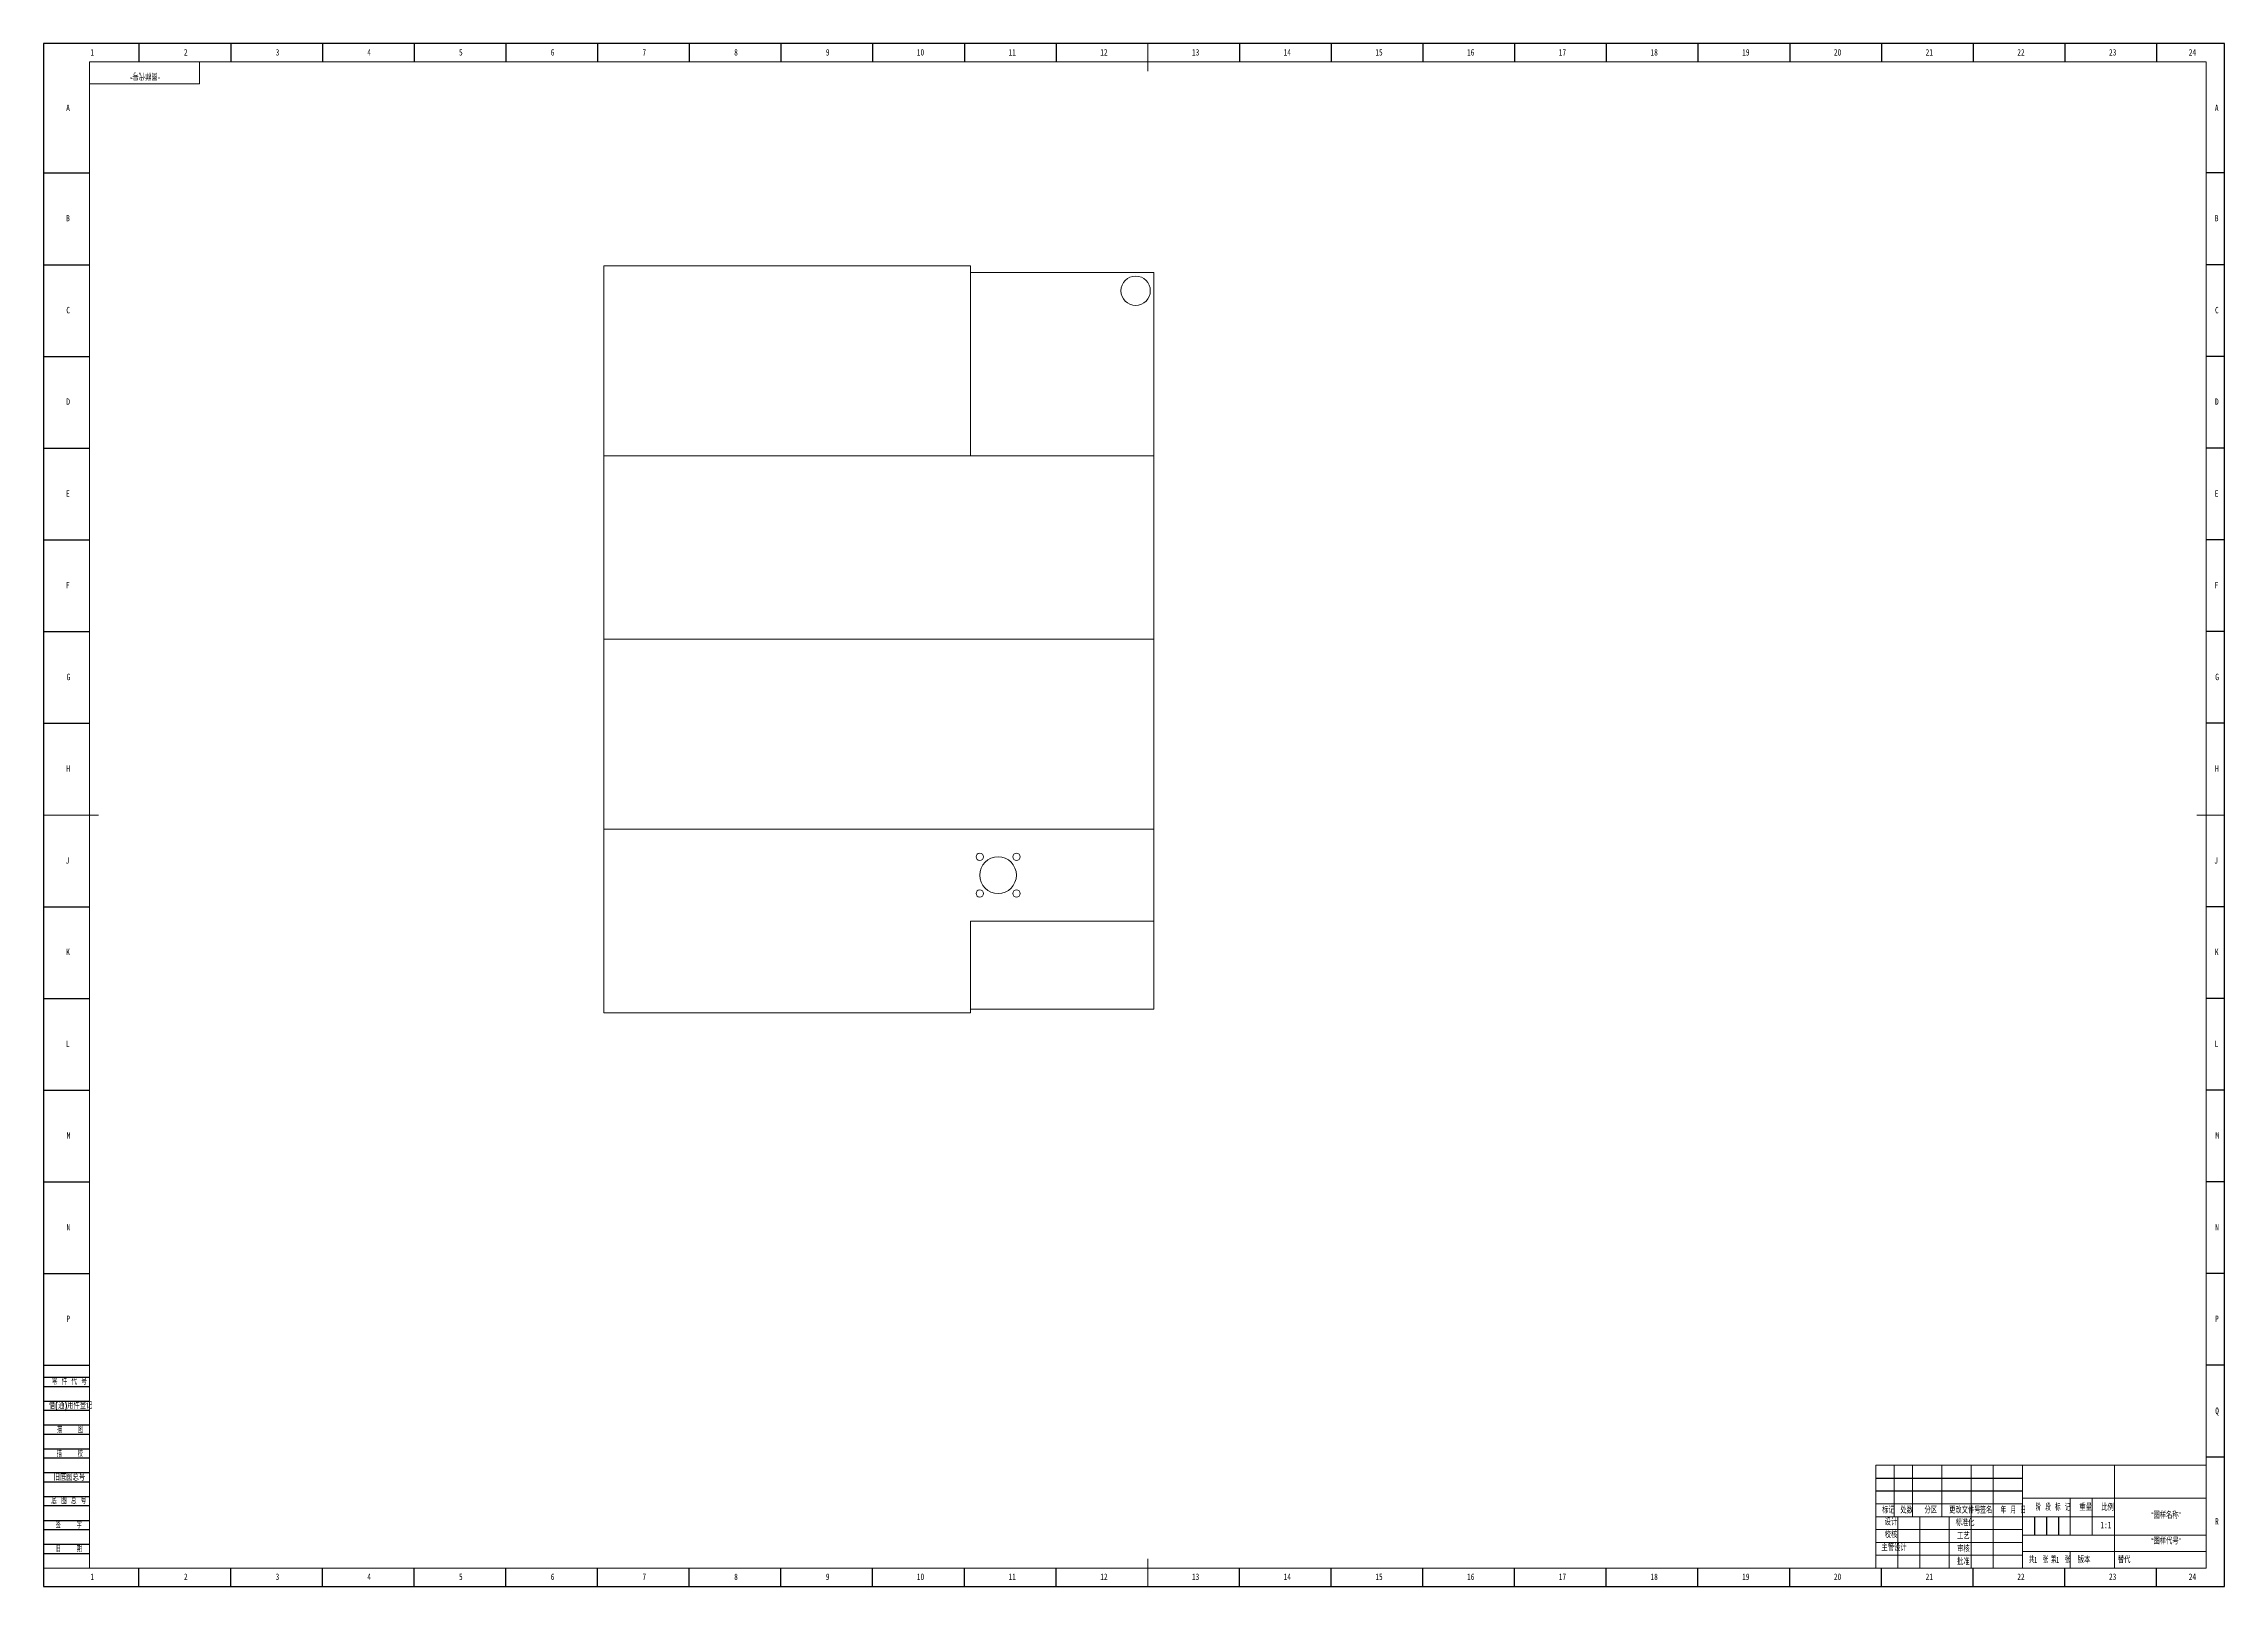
# Model space of a CAD drawing. Header units: millimetres. Extents: x 0 to 1189, y 0 to 841.
import ezdxf

# ---------------------------------------------------------------- set-up
doc = ezdxf.new("R2010")
doc.units = ezdxf.units.MM
for name, color, linetype in [('10', 7, 'Continuous'), ('5', 7, 'Continuous'), ('9', 7, 'Continuous'), ('SLD-0', 7, 'Continuous')]:
    doc.layers.add(name, color=color, linetype=linetype)
doc.styles.add('SLDTEXTSTYLE0', font='TXT', dxfattribs={"width": 0.7, "bigfont": 'bigfont'})
doc.styles.add('SLDTEXTSTYLE1', font='TXT', dxfattribs={"width": 0.6, "bigfont": 'bigfont'})
doc.styles.add('SLDTEXTSTYLE2', font='TXT', dxfattribs={"width": 0.614286, "bigfont": 'bigfont'})
doc.styles.add('SLDTEXTSTYLE3', font='TXT', dxfattribs={"width": 0.62, "bigfont": 'bigfont'})
doc.styles.add('SLDTEXTSTYLE4', font='TXT', dxfattribs={"width": 0.566667, "bigfont": 'bigfont'})
doc.styles.add('SLDTEXTSTYLE5', font='TXT', dxfattribs={"width": 0.7})

msp = doc.modelspace()

# ---------------------------------------------------------------- linework, layer by layer
at = {"color": 7, "linetype": 'Continuous', "lineweight": 15}
for p, q in [((305.4, 719.9), (305.4, 616.3)), ((505.4, 719.9), (305.4, 719.9)), ((505.4, 616.3), (505.4, 719.9)), ((605.4, 716.3), (505.4, 716.3)), ((505.4, 716.3), (505.4, 616.3)), ((605.4, 616.3), (605.4, 716.3)), ((605.4, 616.3), (305.4, 616.3)), ((305.4, 616.3), (305.4, 516.3)), ((305.4, 616.3), (505.4, 616.3)), ((505.4, 616.3), (605.4, 616.3)), ((605.4, 516.3), (605.4, 616.3)), ((305.4, 516.3), (605.4, 516.3)), ((305.4, 516.3), (305.4, 412.7)), ((605.4, 412.7), (605.4, 516.3)), ((305.4, 412.7), (305.4, 312.7)), ((605.4, 412.7), (305.4, 412.7)), ((605.4, 362.7), (605.4, 412.7)), ((605.4, 362.7), (505.4, 362.7)), ((505.4, 362.7), (505.4, 314.7)), ((505.4, 362.7), (505.4, 312.7)), ((605.4, 314.7), (605.4, 362.7)), ((305.4, 312.7), (505.4, 312.7)), ((505.4, 314.7), (605.4, 314.7))]:
    msp.add_line(p, q, dxfattribs=at)
for centre, radius in [((595.4, 706.3), 8), ((510.4, 397.7), 2), ((520.4, 387.7), 10), ((530.4, 397.7), 2), ((510.4, 377.7), 2), ((530.4, 377.7), 2)]:
    msp.add_circle(centre, radius, dxfattribs=at)
at = {"layer": '5', "color": 7}
for p, q in [((1189, 841), (0, 841)), ((0, 841), (0, 0)), ((1189, 0), (1189, 841)), ((0, 114), (25, 114)), ((0, 109), (25, 109)), ((0, 101), (25, 101)), ((0, 96), (25, 96)), ((0, 88), (25, 88)), ((0, 83), (25, 83)), ((0, 75), (25, 75)), ((0, 70), (25, 70)), ((0, 62), (25, 62)), ((0, 57), (25, 57)), ((0, 49), (25, 49)), ((999, 59), (1079, 59)), ((999, 52), (1079, 52)), ((0, 44), (25, 44)), ((0, 36), (25, 36)), ((1085.5, 38), (1085.5, 28)), ((1092, 38), (1092, 28)), ((1098.5, 38), (1098.5, 28)), ((0, 31), (25, 31)), ((0, 23), (25, 23)), ((0, 18), (25, 18)), ((0, 0), (1189, 0))]:
    msp.add_line(p, q, dxfattribs=at)
at = {"layer": '5'}
for p, q in [((52, 841), (52, 831.1)), ((102, 841), (102, 831.1)), ((152, 841), (152, 831.1)), ((202, 841), (202, 831.1)), ((252, 841), (252, 831.1)), ((302, 841), (302, 831.1)), ((352, 841), (352, 831.1)), ((402, 841), (402, 831.1)), ((452, 841), (452, 831.1)), ((502, 841), (502, 831.1)), ((552, 841), (552, 831.1)), ((652, 841), (652, 831.1)), ((702, 841), (702, 831.1)), ((752, 841), (752, 831.1)), ((802, 841), (802, 831.1)), ((852, 841), (852, 831.1)), ((902, 841), (902, 831.1)), ((952, 841), (952, 831.1)), ((1002, 841), (1002, 831.1)), ((1052, 841), (1052, 831.1)), ((1102, 841), (1102, 831.1)), ((1152, 841), (1152, 831.1)), ((0, 770.5), (25, 770.5)), ((1189, 770.5), (1179, 770.5)), ((0, 720.5), (25, 720.5)), ((1189, 720.5), (1179, 720.5)), ((0, 670.5), (25, 670.5)), ((1189, 670.5), (1179, 670.5)), ((0, 620.5), (25, 620.5)), ((1189, 620.5), (1179, 620.5)), ((0, 570.5), (25, 570.5)), ((1189, 570.5), (1179, 570.5)), ((0, 520.5), (25, 520.5)), ((1189, 520.5), (1179, 520.5)), ((0, 470.5), (25, 470.5)), ((1189, 470.5), (1179, 470.5)), ((0, 370.5), (25, 370.5)), ((1189, 370.5), (1179, 370.5)), ((0, 320.5), (25, 320.5)), ((1189, 320.5), (1179, 320.5)), ((0, 270.5), (25, 270.5)), ((1189, 270.5), (1179, 270.5)), ((0, 220.5), (25, 220.5)), ((1189, 220.5), (1179, 220.5)), ((0, 170.5), (25, 170.5)), ((1189, 170.5), (1179, 170.5)), ((0, 120.5), (25, 120.5)), ((1189, 120.5), (1179, 120.5)), ((1189, 70.5), (1179, 70.5)), ((52, 0), (52, 10)), ((102, 0), (102, 10)), ((152, 0), (152, 10)), ((202, 0), (202, 10)), ((252, 0), (252, 10)), ((302, 0), (302, 10)), ((352, 0), (352, 10)), ((402, 0), (402, 10)), ((452, 0), (452, 10)), ((502, 0), (502, 10)), ((552, 0), (552, 10)), ((652, 0), (652, 10)), ((702, 0), (702, 10)), ((752, 0), (752, 10)), ((802, 0), (802, 10)), ((852, 0), (852, 10)), ((902, 0), (902, 10)), ((952, 0), (952, 10)), ((1002, 0), (1002, 10)), ((1052, 0), (1052, 10)), ((1102, 0), (1102, 10)), ((1152, 0), (1152, 10))]:
    msp.add_line(p, q, dxfattribs=at)
at = {"layer": '5', "lineweight": 15}
for p, q in [((602, 841), (602, 826)), ((0, 420.5), (30, 420.5)), ((1189, 420.5), (1174, 420.5)), ((602, 0), (602, 15)), ((1105, 19), (1105, 10))]:
    msp.add_line(p, q, dxfattribs=at)
at = {"layer": '5', "color": 7, "lineweight": 15}
for p, q in [((1179, 831.1), (25, 831.1)), ((25, 831.1), (25, 10)), ((85, 819), (85, 831)), ((1179, 10), (1179, 831.1)), ((25, 819), (85, 819)), ((999, 66), (1179, 66)), ((999, 66), (999, 10)), ((1009, 66), (1009, 38)), ((1019, 66), (1019, 38)), ((1035, 66), (1035, 38)), ((1051, 66), (1051, 10)), ((1063, 66), (1063, 10)), ((1079, 66), (1079, 10)), ((1129, 66), (1129, 38)), ((1079, 48), (1179, 48)), ((1105, 48), (1105, 28)), ((1117, 48), (1117, 28)), ((999, 45), (1079, 45)), ((999, 38), (1129, 38)), ((1011, 38), (1011, 10)), ((1023, 38), (1023, 10)), ((1039, 38), (1039, 10)), ((1129, 38), (1129, 10)), ((999, 31), (1079, 31)), ((999, 24), (1079, 24)), ((1079, 28), (1179, 28)), ((999, 17), (1079, 17)), ((1079, 19), (1179, 19)), ((0, 10), (1179, 10))]:
    msp.add_line(p, q, dxfattribs=at)

# ---------------------------------------------------------------- texts
at = {"layer": '10', "char_height": 3.5}
for s, insert, attachment_point, style in [('1', (26.5, 838), 2, 'SLDTEXTSTYLE5'), ('2', (77.5, 838), 2, 'SLDTEXTSTYLE5'), ('3', (127.5, 838), 2, 'SLDTEXTSTYLE5'), ('4', (177.5, 838), 2, 'SLDTEXTSTYLE5'), ('5', (227.5, 838), 2, 'SLDTEXTSTYLE5'), ('6', (277.5, 838), 2, 'SLDTEXTSTYLE5'), ('7', (327.5, 838), 2, 'SLDTEXTSTYLE5'), ('8', (377.5, 838), 2, 'SLDTEXTSTYLE5'), ('9', (427.5, 838), 2, 'SLDTEXTSTYLE5'), ('10', (478.1, 838), 2, 'SLDTEXTSTYLE5'), ('11', (528.1, 838), 2, 'SLDTEXTSTYLE5'), ('12', (578.1, 838), 2, 'SLDTEXTSTYLE5'), ('13', (628.1, 838), 2, 'SLDTEXTSTYLE5'), ('14', (678.1, 838), 2, 'SLDTEXTSTYLE5'), ('15', (728.1, 838), 2, 'SLDTEXTSTYLE5'), ('16', (778.1, 838), 2, 'SLDTEXTSTYLE5'), ('17', (828.1, 838), 2, 'SLDTEXTSTYLE5'), ('18', (878.1, 838), 2, 'SLDTEXTSTYLE5'), ('19', (928.1, 838), 2, 'SLDTEXTSTYLE5'), ('20', (978.1, 838), 2, 'SLDTEXTSTYLE5'), ('21', (1028.1, 838), 2, 'SLDTEXTSTYLE5'), ('22', (1078.1, 838), 2, 'SLDTEXTSTYLE5'), ('23', (1128.1, 838), 2, 'SLDTEXTSTYLE5'), ('24', (1171.6, 838), 2, 'SLDTEXTSTYLE5'), ('A', (13.3, 807.7), 2, 'SLDTEXTSTYLE5'), ('A', (1184.8, 807.7), 2, 'SLDTEXTSTYLE5'), ('B', (13.3, 747.6), 2, 'SLDTEXTSTYLE5'), ('B', (1184.8, 747.6), 2, 'SLDTEXTSTYLE5'), ('C', (13.4, 697.5), 2, 'SLDTEXTSTYLE5'), ('C', (1184.9, 697.5), 2, 'SLDTEXTSTYLE5'), ('D', (13.4, 647.6), 2, 'SLDTEXTSTYLE5'), ('D', (1184.9, 647.6), 2, 'SLDTEXTSTYLE5'), ('E', (13.3, 597.5), 2, 'SLDTEXTSTYLE5'), ('E', (1184.8, 597.5), 2, 'SLDTEXTSTYLE5'), ('F', (13.2, 547.6), 2, 'SLDTEXTSTYLE5'), ('F', (1184.7, 547.6), 2, 'SLDTEXTSTYLE5'), ('G', (13.5, 497.5), 2, 'SLDTEXTSTYLE5'), ('G', (1185, 497.5), 2, 'SLDTEXTSTYLE5'), ('H', (13.4, 447.6), 2, 'SLDTEXTSTYLE5'), ('H', (1184.9, 447.6), 2, 'SLDTEXTSTYLE5'), ('J', (13, 397.5), 2, 'SLDTEXTSTYLE5'), ('J', (1184.5, 397.5), 2, 'SLDTEXTSTYLE5'), ('K', (13.3, 347.6), 2, 'SLDTEXTSTYLE5'), ('K', (1184.8, 347.6), 2, 'SLDTEXTSTYLE5'), ('L', (13.2, 297.5), 2, 'SLDTEXTSTYLE5'), ('L', (1184.7, 297.5), 2, 'SLDTEXTSTYLE5'), ('M', (13.6, 247.6), 2, 'SLDTEXTSTYLE5'), ('M', (1185.1, 247.6), 2, 'SLDTEXTSTYLE5'), ('N', (13.5, 197.5), 2, 'SLDTEXTSTYLE5'), ('N', (1185, 197.5), 2, 'SLDTEXTSTYLE5'), ('P', (13.4, 147.6), 2, 'SLDTEXTSTYLE5'), ('P', (1184.9, 147.6), 2, 'SLDTEXTSTYLE5'), ('Q', (1185, 97.5), 2, 'SLDTEXTSTYLE5'), ('\\M+18167图样\\M+196BC\\M+18FCC\\M+18168', (1157.2, 40.5), 2, 'SLDTEXTSTYLE0'), ('R', (1184.9, 37.2), 2, 'SLDTEXTSTYLE5'), ('\\M+18D5A\\M+18A6A', (1007.2, 29.9), 2, 'SLDTEXTSTYLE0'), ('\\M+18167图样\\M+191E3\\M+18D86\\M+18168', (1157.2, 26.4), 2, 'SLDTEXTSTYLE0'), ('\\M+18EE5\\M+18AC7设计', (1008.9, 22.8), 2, 'SLDTEXTSTYLE0'), ('1', (1085.1, 16.2), 1, 'SLDTEXTSTYLE5'), ('1', (1097.1, 16.2), 1, 'SLDTEXTSTYLE5'), ('1', (26.5, 7), 2, 'SLDTEXTSTYLE5'), ('2', (77.5, 7), 2, 'SLDTEXTSTYLE5'), ('3', (127.5, 7), 2, 'SLDTEXTSTYLE5'), ('4', (177.5, 7), 2, 'SLDTEXTSTYLE5'), ('5', (227.5, 7), 2, 'SLDTEXTSTYLE5'), ('6', (277.5, 7), 2, 'SLDTEXTSTYLE5'), ('7', (327.5, 7), 2, 'SLDTEXTSTYLE5'), ('8', (377.5, 7), 2, 'SLDTEXTSTYLE5'), ('9', (427.5, 7), 2, 'SLDTEXTSTYLE5'), ('10', (478.1, 7), 2, 'SLDTEXTSTYLE5'), ('11', (528.1, 7), 2, 'SLDTEXTSTYLE5'), ('12', (578.1, 7), 2, 'SLDTEXTSTYLE5'), ('13', (628.1, 7), 2, 'SLDTEXTSTYLE5'), ('14', (678.1, 7), 2, 'SLDTEXTSTYLE5'), ('15', (728.1, 7), 2, 'SLDTEXTSTYLE5'), ('16', (778.1, 7), 2, 'SLDTEXTSTYLE5'), ('17', (828.1, 7), 2, 'SLDTEXTSTYLE5'), ('18', (878.1, 7), 2, 'SLDTEXTSTYLE5'), ('19', (928.1, 7), 2, 'SLDTEXTSTYLE5'), ('20', (978.1, 7), 2, 'SLDTEXTSTYLE5'), ('21', (1028.1, 7), 2, 'SLDTEXTSTYLE5'), ('22', (1078.1, 7), 2, 'SLDTEXTSTYLE5'), ('23', (1128.1, 7), 2, 'SLDTEXTSTYLE5'), ('24', (1171.6, 7), 2, 'SLDTEXTSTYLE5')]:
    msp.add_mtext(s, dxfattribs=dict(at, insert=insert, attachment_point=attachment_point, style=style))
at = {"layer": '10', "color": 7, "insert": (1112.5, 16.2), "char_height": 3.5, "attachment_point": 2, "style": 'SLDTEXTSTYLE0'}
msp.add_mtext('\\M+194C5\\M+1967B', dxfattribs=at)
at = {"layer": '9', "color": 7, "char_height": 3.5}
for s, insert, attachment_point, style in [('\\M+197EB \\M+18C8F \\M+191E3 \\M+18D86', (4.5, 113.4), 1, 'SLDTEXTSTYLE2'), ('\\M+18ED8(\\M+192CA)\\M+19770\\M+18C8F\\M+1936F记', (2.9, 100.3), 1, 'SLDTEXTSTYLE0'), ('\\M+19560    图', (14.4, 87.2), 2, 'SLDTEXTSTYLE4'), ('\\M+19560    \\M+18D5A', (14.3, 74.1), 2, 'SLDTEXTSTYLE4'), ('\\M+18B8C\\M+192EA图总\\M+18D86', (5.5, 61.2), 1, 'SLDTEXTSTYLE0'), ('\\M+192EA 图 总 \\M+18D86', (4.2, 48.4), 1, 'SLDTEXTSTYLE2'), ('标记', (1005.8, 43.3), 2, 'SLDTEXTSTYLE0'), ('设计', (1007.2, 36.8), 2, 'SLDTEXTSTYLE0'), ('处\\M+19094', (1015.8, 43.3), 2, 'SLDTEXTSTYLE0'), ('\\M+195AA\\M+18BE6', (1028.9, 43.3), 2, 'SLDTEXTSTYLE0'), ('\\M+18D58\\M+189FC\\M+195B6\\M+18C8F\\M+18D86', (1047.5, 43.3), 2, 'SLDTEXTSTYLE0'), ('标\\M+18F79\\M+189BB', (1047.6, 36.4), 2, 'SLDTEXTSTYLE0'), ('签\\M+196BC', (1059.1, 43.3), 2, 'SLDTEXTSTYLE0'), ('\\M+1944E \\M+18C8E \\M+193FA', (1073.9, 43.3), 2, 'SLDTEXTSTYLE3'), ('阶 \\M+19269 标 记', (1095.5, 44.8), 2, 'SLDTEXTSTYLE2'), ('\\M+18F64\\M+197CA', (1113.4, 44.8), 2, 'SLDTEXTSTYLE0'), ('\\M+194E4\\M+197E1', (1125.3, 44.8), 2, 'SLDTEXTSTYLE0'), ('签    \\M+18E9A', (13.7, 35.2), 2, 'SLDTEXTSTYLE4'), ('\\M+18D48艺', (1046.7, 29.2), 2, 'SLDTEXTSTYLE0'), ('\\M+193FA    \\M+18AFA', (13.8, 22.2), 2, 'SLDTEXTSTYLE4'), ('\\M+194E1\\M+18F79', (1046.7, 15.2), 2, 'SLDTEXTSTYLE0'), ('审\\M+18A6A', (1046.7, 22.2), 2, 'SLDTEXTSTYLE0'), ('\\M+18BA4  张', (1087.7, 16.2), 2, 'SLDTEXTSTYLE1'), ('\\M+191E6  张', (1099.7, 16.2), 2, 'SLDTEXTSTYLE1')]:
    msp.add_mtext(s, dxfattribs=dict(at, insert=insert, attachment_point=attachment_point, style=style))
at = {"layer": 'SLD-0', "insert": (55.3, 821.7), "char_height": 3.5, "attachment_point": 2, "rotation": 180, "style": 'SLDTEXTSTYLE0'}
msp.add_mtext('\\M+18167图样\\M+191E3\\M+18D86\\M+18168', dxfattribs=at)
at = {"layer": 'SLD-0', "char_height": 3.5}
for s, insert, attachment_point, style in [('1:1', (1124.4, 35.2), 2, 'SLDTEXTSTYLE5'), ('\\M+191D6\\M+191E3', (1130.9, 16.2), 1, 'SLDTEXTSTYLE0')]:
    msp.add_mtext(s, dxfattribs=dict(at, insert=insert, attachment_point=attachment_point, style=style))

doc.saveas('drawing.dxf')
